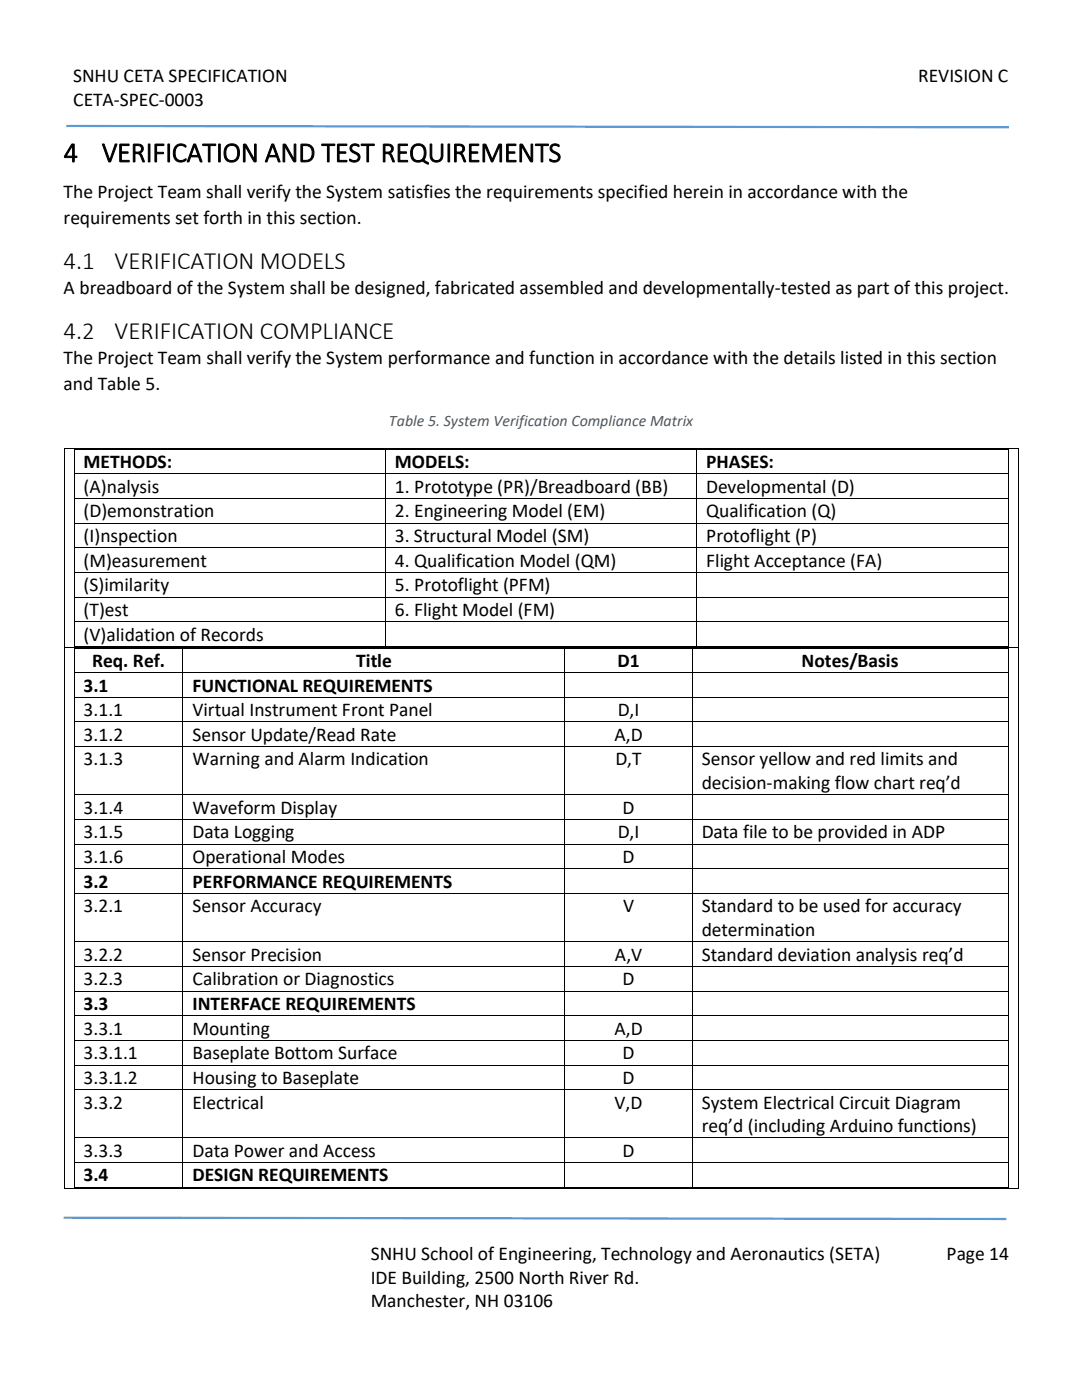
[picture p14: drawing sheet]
<svg xmlns="http://www.w3.org/2000/svg" width="216mm" height="279mm" viewBox="0 0 216 279" stroke-linecap="round" stroke-linejoin="round" font-family="sans-serif">
<defs><g id="words">
<g font-size="5.6">
<text x="12.7" y="32.3">4</text>
<text x="20.3" y="32.3">VERIFICATION AND TEST REQUIREMENTS</text>
</g>
<g font-size="5">
<text x="12.7" y="53.7">4.1</text>
<text x="22.9" y="53.7">VERIFICATION MODELS</text>
<text x="12.7" y="67.6">4.2</text>
<text x="22.9" y="67.6">VERIFICATION COMPLIANCE</text>
</g>
<g font-size="3.9">
<text x="14.6" y="16.4">SNHU CETA SPECIFICATION</text>
<text x="183.2" y="16.4">REVISION C</text>
<text x="14.6" y="21.1">CETA-SPEC-0003</text>
<text x="12.7" y="39.6">The Project Team shall verify the System satisfies the requirements specified herein in accordance with the</text>
<text x="12.7" y="44.7">requirements set forth in this section.</text>
<text x="12.7" y="58.7">A breadboard of the System shall be designed, fabricated assembled and developmentally-tested as part of this project.</text>
<text x="12.7" y="72.7">The Project Team shall verify the System performance and function in accordance with the details listed in this section</text>
<text x="12.7" y="77.8">and Table 5.</text>
<text x="16.7" y="93.4">METHODS:</text>
<text x="78.8" y="93.4">MODELS:</text>
<text x="140.9" y="93.4">PHASES:</text>
<text x="16.7" y="98.4">(A)nalysis</text>
<text x="78.8" y="98.4">1. Prototype (PR)/Breadboard (BB)</text>
<text x="140.9" y="98.4">Developmental (D)</text>
<text x="16.7" y="103.3">(D)emonstration</text>
<text x="78.8" y="103.3">2. Engineering Model (EM)</text>
<text x="140.9" y="103.3">Qualification (Q)</text>
<text x="16.7" y="108.2">(I)nspection</text>
<text x="16.7" y="113.1">(M)easurement</text>
<text x="78.8" y="108.2">3. Structural Model (SM)</text>
<text x="78.8" y="113.1">4. Qualification Model (QM)</text>
<text x="140.9" y="108.2">Protoflight (P)</text>
<text x="140.9" y="113.1">Flight Acceptance (FA)</text>
<text x="16.7" y="118">(S)imilarity</text>
<text x="78.8" y="118">5. Protoflight (PFM)</text>
<text x="16.7" y="123">(T)est</text>
<text x="78.8" y="123">6. Flight Model (FM)</text>
<text x="16.7" y="127.9">(V)alidation of Records</text>
<text x="18.4" y="133.1">Req. Ref.</text>
<text x="71.1" y="133.1">Title</text>
<text x="123.2" y="133.1">D1</text>
<text x="160" y="133.1">Notes/Basis</text>
<text x="16.7" y="138">3.1</text>
<text x="16.7" y="142.9">3.1.1</text>
<text x="38.4" y="138">FUNCTIONAL REQUIREMENTS</text>
<text x="38.4" y="142.9">Virtual Instrument Front Panel</text>
<text x="123.3" y="142.9">D,I</text>
<text x="16.7" y="147.8">3.1.2</text>
<text x="38.4" y="147.8">Sensor Update/Read Rate</text>
<text x="122.6" y="147.8">A,D</text>
<text x="16.7" y="152.8">3.1.3</text>
<text x="38.4" y="152.8">Warning and Alarm Indication</text>
<text x="122.8" y="152.8">D,T</text>
<text x="140" y="152.8">Sensor yellow and red limits and</text>
<text x="140" y="157.5">decision-making flow chart req’d</text>
<text x="16.7" y="162.4">3.1.4</text>
<text x="16.7" y="167.3">3.1.5</text>
<text x="38.4" y="162.4">Waveform Display</text>
<text x="38.4" y="167.3">Data Logging</text>
<text x="123.3" y="167.3">D,I</text>
<text x="124.2" y="162.4">D</text>
<text x="140" y="167.3">Data file to be provided in ADP</text>
<text x="16.7" y="172.2">3.1.6</text>
<text x="38.4" y="172.2">Operational Modes</text>
<text x="124.2" y="172.2">D</text>
<text x="16.7" y="177.1">3.2</text>
<text x="38.4" y="177.1">PERFORMANCE REQUIREMENTS</text>
<text x="16.7" y="182.1">3.2.1</text>
<text x="38.4" y="182.1">Sensor Accuracy</text>
<text x="124.3" y="182.1">V</text>
<text x="140" y="182.1">Standard to be used for accuracy</text>
<text x="16.7" y="191.7">3.2.2</text>
<text x="38.4" y="191.7">Sensor Precision</text>
<text x="122.7" y="191.7">A,V</text>
<text x="140" y="186.8">determination</text>
<text x="140" y="191.7">Standard deviation analysis req’d</text>
<text x="16.7" y="196.7">3.2.3</text>
<text x="38.4" y="196.7">Calibration or Diagnostics</text>
<text x="124.2" y="196.7">D</text>
<text x="16.7" y="201.6">3.3</text>
<text x="38.4" y="201.6">INTERFACE REQUIREMENTS</text>
<text x="16.7" y="206.5">3.3.1</text>
<text x="38.4" y="206.5">Mounting</text>
<text x="122.6" y="206.5">A,D</text>
<text x="16.7" y="211.4">3.3.1.1</text>
<text x="38.4" y="211.4">Baseplate Bottom Surface</text>
<text x="124.2" y="211.4">D</text>
<text x="16.7" y="216.3">3.3.1.2</text>
<text x="16.7" y="221.2">3.3.2</text>
<text x="38.4" y="216.3">Housing to Baseplate</text>
<text x="38.4" y="221.2">Electrical</text>
<text x="122.6" y="221.2">V,D</text>
<text x="124.2" y="216.3">D</text>
<text x="140" y="221.2">System Electrical Circuit Diagram</text>
<text x="140" y="226">req’d (including Arduino functions)</text>
<text x="16.7" y="230.9">3.3.3</text>
<text x="38.4" y="230.9">Data Power and Access</text>
<text x="124.2" y="230.9">D</text>
<text x="16.7" y="235.8">3.4</text>
<text x="38.4" y="235.8">DESIGN REQUIREMENTS</text>
<text x="74" y="251.5">SNHU School of Engineering, Technology and Aeronautics (SETA)</text>
<text x="188.9" y="251.5">Page 14</text>
<text x="74" y="256.2">IDE Building, 2500 North River Rd.</text>
<text x="74" y="260.9">Manchester, NH 03106</text>
</g>
<text font-size="3.2" fill="#44546a" x="77.6" y="85.1">Table 5. System Verification Compliance Matrix</text>
</g></defs>
<path d="M13.2 25.1l188.1 .3M12.7 243l188.1 .3" fill="none" stroke="#5b9bd5" stroke-width=".44"/>
<g fill="#000">
<path d="M12.7 89.4h.2v.2h-.2z" fill-rule="evenodd"/>
<path d="M12.7 89.4h.2v.2h-.2z" fill-rule="evenodd"/>
<path d="M14.7 89.6h.2v.2h-.2z" fill-rule="evenodd"/>
<path d="M14.7 89.6h.2v.2h-.2z" fill-rule="evenodd"/>
<path d="M14.7 94.5h.2v.2h-.2z" fill-rule="evenodd"/>
<path d="M14.7 99.4h.2v.2h-.2z" fill-rule="evenodd"/>
<path d="M76.8 89.6h.2v.2h-.2z" fill-rule="evenodd"/>
<path d="M76.8 94.5h.2v.2h-.2z" fill-rule="evenodd"/>
<path d="M76.8 99.4h.2v.2h-.2z" fill-rule="evenodd"/>
<path d="M138.9 89.6h.2v.2h-.2z" fill-rule="evenodd"/>
<path d="M138.9 94.5h.2v.2h-.2z" fill-rule="evenodd"/>
<path d="M138.9 99.4h.2v.2h-.2z" fill-rule="evenodd"/>
<path d="M201.1 89.6h.1v.2h-.1z" fill-rule="evenodd"/>
<path d="M201.1 89.6h.1v.2h-.1z" fill-rule="evenodd"/>
<path d="M201.1 94.5h.1v.2h-.1z" fill-rule="evenodd"/>
<path d="M201.1 99.4h.1v.2h-.1z" fill-rule="evenodd"/>
<path d="M203.1 89.4h.1v.2h-.1z" fill-rule="evenodd"/>
<path d="M203.1 89.4h.1v.2h-.1z" fill-rule="evenodd"/>
<path d="M14.7 104.3h.2v.2h-.2z" fill-rule="evenodd"/>
<path d="M14.7 109.2h.2v.2h-.2z" fill-rule="evenodd"/>
<path d="M14.7 114.1h.2v.2h-.2z" fill-rule="evenodd"/>
<path d="M14.7 119.1h.2v.2h-.2z" fill-rule="evenodd"/>
<path d="M76.8 104.3h.2v.2h-.2z" fill-rule="evenodd"/>
<path d="M76.8 109.2h.2v.2h-.2z" fill-rule="evenodd"/>
<path d="M76.8 114.1h.2v.2h-.2z" fill-rule="evenodd"/>
<path d="M76.8 119.1h.2v.2h-.2z" fill-rule="evenodd"/>
<path d="M138.9 104.3h.2v.2h-.2z" fill-rule="evenodd"/>
<path d="M138.9 109.2h.2v.2h-.2z" fill-rule="evenodd"/>
<path d="M138.9 114.1h.2v.2h-.2z" fill-rule="evenodd"/>
<path d="M138.9 119.1h.2v.2h-.2z" fill-rule="evenodd"/>
<path d="M201.1 104.3h.1v.2h-.1z" fill-rule="evenodd"/>
<path d="M201.1 109.2h.1v.2h-.1z" fill-rule="evenodd"/>
<path d="M201.1 114.1h.1v.2h-.1z" fill-rule="evenodd"/>
<path d="M201.1 119.1h.1v.2h-.1z" fill-rule="evenodd"/>
<path d="M12.7 129.1h.2v.2h-.2z" fill-rule="evenodd"/>
<path d="M14.7 124h.2v.2h-.2z" fill-rule="evenodd"/>
<path d="M14.7 128.9h.2v.2h-.2z" fill-rule="evenodd"/>
<path d="M14.7 128.9h.2v.2h-.2z" fill-rule="evenodd"/>
<path d="M14.7 129.3h.2v.1h-.2z" fill-rule="evenodd"/>
<path d="M14.7 129.3h.2v.1h-.2z" fill-rule="evenodd"/>
<path d="M14.7 134.2h.2v.1h-.2z" fill-rule="evenodd"/>
<path d="M14.7 139.1h.2v.2h-.2z" fill-rule="evenodd"/>
<path d="M36.4 129.3h.2v.1h-.2z" fill-rule="evenodd"/>
<path d="M36.4 134.2h.2v.1h-.2z" fill-rule="evenodd"/>
<path d="M36.4 139.1h.2v.2h-.2z" fill-rule="evenodd"/>
<path d="M76.8 124h.2v.2h-.2z" fill-rule="evenodd"/>
<path d="M76.8 128.9h.2v.2h-.2z" fill-rule="evenodd"/>
<path d="M112.6 129.3h.2v.1h-.2z" fill-rule="evenodd"/>
<path d="M112.6 134.2h.2v.1h-.2z" fill-rule="evenodd"/>
<path d="M112.6 139.1h.2v.2h-.2z" fill-rule="evenodd"/>
<path d="M138 129.3h.2v.1h-.2z" fill-rule="evenodd"/>
<path d="M138 134.2h.2v.1h-.2z" fill-rule="evenodd"/>
<path d="M138 139.1h.2v.2h-.2z" fill-rule="evenodd"/>
<path d="M138.9 124h.2v.2h-.2z" fill-rule="evenodd"/>
<path d="M138.9 128.9h.2v.2h-.2z" fill-rule="evenodd"/>
<path d="M201.1 124h.1v.2h-.1z" fill-rule="evenodd"/>
<path d="M201.1 128.9h.1v.2h-.1z" fill-rule="evenodd"/>
<path d="M201.1 128.9h.1v.2h-.1z" fill-rule="evenodd"/>
<path d="M201.1 129.3h.1v.1h-.1z" fill-rule="evenodd"/>
<path d="M201.1 129.3h.1v.1h-.1z" fill-rule="evenodd"/>
<path d="M201.1 134.2h.1v.1h-.1z" fill-rule="evenodd"/>
<path d="M201.1 139.1h.1v.2h-.1z" fill-rule="evenodd"/>
<path d="M203.1 129.1h.1v.2h-.1z" fill-rule="evenodd"/>
<path d="M14.7 144h.2v.2h-.2z" fill-rule="evenodd"/>
<path d="M14.7 148.9h.2v.2h-.2z" fill-rule="evenodd"/>
<path d="M14.7 158.6h.2v.1h-.2z" fill-rule="evenodd"/>
<path d="M36.4 144h.2v.2h-.2z" fill-rule="evenodd"/>
<path d="M36.4 148.9h.2v.2h-.2z" fill-rule="evenodd"/>
<path d="M36.4 158.6h.2v.1h-.2z" fill-rule="evenodd"/>
<path d="M112.6 144h.2v.2h-.2z" fill-rule="evenodd"/>
<path d="M112.6 148.9h.2v.2h-.2z" fill-rule="evenodd"/>
<path d="M112.6 158.6h.2v.1h-.2z" fill-rule="evenodd"/>
<path d="M138 144h.2v.2h-.2z" fill-rule="evenodd"/>
<path d="M138 148.9h.2v.2h-.2z" fill-rule="evenodd"/>
<path d="M138 158.6h.2v.1h-.2z" fill-rule="evenodd"/>
<path d="M201.1 144h.1v.2h-.1z" fill-rule="evenodd"/>
<path d="M201.1 148.9h.1v.2h-.1z" fill-rule="evenodd"/>
<path d="M201.1 158.6h.1v.1h-.1z" fill-rule="evenodd"/>
<path d="M14.7 163.5h.2v.1h-.2z" fill-rule="evenodd"/>
<path d="M14.7 168.4h.2v.2h-.2z" fill-rule="evenodd"/>
<path d="M14.7 173.3h.2v.2h-.2z" fill-rule="evenodd"/>
<path d="M14.7 178.2h.2v.2h-.2z" fill-rule="evenodd"/>
<path d="M36.4 163.5h.2v.1h-.2z" fill-rule="evenodd"/>
<path d="M36.4 168.4h.2v.2h-.2z" fill-rule="evenodd"/>
<path d="M36.4 173.3h.2v.2h-.2z" fill-rule="evenodd"/>
<path d="M36.4 178.2h.2v.2h-.2z" fill-rule="evenodd"/>
<path d="M112.6 163.5h.2v.1h-.2z" fill-rule="evenodd"/>
<path d="M112.6 168.4h.2v.2h-.2z" fill-rule="evenodd"/>
<path d="M112.6 173.3h.2v.2h-.2z" fill-rule="evenodd"/>
<path d="M112.6 178.2h.2v.2h-.2z" fill-rule="evenodd"/>
<path d="M138 163.5h.2v.1h-.2z" fill-rule="evenodd"/>
<path d="M138 168.4h.2v.2h-.2z" fill-rule="evenodd"/>
<path d="M138 173.3h.2v.2h-.2z" fill-rule="evenodd"/>
<path d="M138 178.2h.2v.2h-.2z" fill-rule="evenodd"/>
<path d="M201.1 163.5h.1v.1h-.1z" fill-rule="evenodd"/>
<path d="M201.1 168.4h.1v.2h-.1z" fill-rule="evenodd"/>
<path d="M201.1 173.3h.1v.2h-.1z" fill-rule="evenodd"/>
<path d="M201.1 178.2h.1v.2h-.1z" fill-rule="evenodd"/>
<path d="M14.7 187.9h.2v.1h-.2z" fill-rule="evenodd"/>
<path d="M14.7 192.8h.2v.1h-.2z" fill-rule="evenodd"/>
<path d="M14.7 197.7h.2v.2h-.2z" fill-rule="evenodd"/>
<path d="M36.4 187.9h.2v.1h-.2z" fill-rule="evenodd"/>
<path d="M36.4 192.8h.2v.1h-.2z" fill-rule="evenodd"/>
<path d="M36.4 197.7h.2v.2h-.2z" fill-rule="evenodd"/>
<path d="M112.6 187.9h.2v.1h-.2z" fill-rule="evenodd"/>
<path d="M112.6 192.8h.2v.1h-.2z" fill-rule="evenodd"/>
<path d="M112.6 197.7h.2v.2h-.2z" fill-rule="evenodd"/>
<path d="M138 187.9h.2v.1h-.2z" fill-rule="evenodd"/>
<path d="M138 192.8h.2v.1h-.2z" fill-rule="evenodd"/>
<path d="M138 197.7h.2v.2h-.2z" fill-rule="evenodd"/>
<path d="M201.1 187.9h.1v.1h-.1z" fill-rule="evenodd"/>
<path d="M201.1 192.8h.1v.1h-.1z" fill-rule="evenodd"/>
<path d="M201.1 197.7h.1v.2h-.1z" fill-rule="evenodd"/>
<path d="M14.7 202.6h.2v.2h-.2z" fill-rule="evenodd"/>
<path d="M14.7 207.5h.2v.2h-.2z" fill-rule="evenodd"/>
<path d="M14.7 212.5h.2v.1h-.2z" fill-rule="evenodd"/>
<path d="M14.7 217.4h.2v.1h-.2z" fill-rule="evenodd"/>
<path d="M36.4 202.6h.2v.2h-.2z" fill-rule="evenodd"/>
<path d="M36.4 207.5h.2v.2h-.2z" fill-rule="evenodd"/>
<path d="M36.4 212.5h.2v.1h-.2z" fill-rule="evenodd"/>
<path d="M36.4 217.4h.2v.1h-.2z" fill-rule="evenodd"/>
<path d="M112.6 202.6h.2v.2h-.2z" fill-rule="evenodd"/>
<path d="M112.6 207.5h.2v.2h-.2z" fill-rule="evenodd"/>
<path d="M112.6 212.5h.2v.1h-.2z" fill-rule="evenodd"/>
<path d="M112.6 217.4h.2v.1h-.2z" fill-rule="evenodd"/>
<path d="M138 202.6h.2v.2h-.2z" fill-rule="evenodd"/>
<path d="M138 207.5h.2v.2h-.2z" fill-rule="evenodd"/>
<path d="M138 212.5h.2v.1h-.2z" fill-rule="evenodd"/>
<path d="M138 217.4h.2v.1h-.2z" fill-rule="evenodd"/>
<path d="M201.1 202.6h.1v.2h-.1z" fill-rule="evenodd"/>
<path d="M201.1 207.5h.1v.2h-.1z" fill-rule="evenodd"/>
<path d="M201.1 212.5h.1v.1h-.1z" fill-rule="evenodd"/>
<path d="M201.1 217.4h.1v.1h-.1z" fill-rule="evenodd"/>
<path d="M12.7 237h.2v.2h-.2z" fill-rule="evenodd"/>
<path d="M12.7 237h.2v.2h-.2z" fill-rule="evenodd"/>
<path d="M14.7 227h.2v.2h-.2z" fill-rule="evenodd"/>
<path d="M14.7 231.9h.2v.2h-.2z" fill-rule="evenodd"/>
<path d="M14.7 236.8h.2v.2h-.2z" fill-rule="evenodd"/>
<path d="M14.7 236.8h.2v.2h-.2z" fill-rule="evenodd"/>
<path d="M36.4 227h.2v.2h-.2z" fill-rule="evenodd"/>
<path d="M36.4 231.9h.2v.2h-.2z" fill-rule="evenodd"/>
<path d="M36.4 236.8h.2v.2h-.2z" fill-rule="evenodd"/>
<path d="M112.6 227h.2v.2h-.2z" fill-rule="evenodd"/>
<path d="M112.6 231.9h.2v.2h-.2z" fill-rule="evenodd"/>
<path d="M112.6 236.8h.2v.2h-.2z" fill-rule="evenodd"/>
<path d="M138 227h.2v.2h-.2z" fill-rule="evenodd"/>
<path d="M138 231.9h.2v.2h-.2z" fill-rule="evenodd"/>
<path d="M138 236.8h.2v.2h-.2z" fill-rule="evenodd"/>
<path d="M201.1 227h.1v.2h-.1z" fill-rule="evenodd"/>
<path d="M201.1 231.9h.1v.2h-.1z" fill-rule="evenodd"/>
<path d="M201.1 236.8h.1v.2h-.1z" fill-rule="evenodd"/>
<path d="M201.1 236.8h.1v.2h-.1z" fill-rule="evenodd"/>
<path d="M203.1 237h.1v.2h-.1z" fill-rule="evenodd"/>
<path d="M203.1 237h.1v.2h-.1z" fill-rule="evenodd"/>
</g>
<g fill="none" stroke="#000" stroke-width=".2">
<path d="M12.8 89.6v39.5M12.9 89.5h190.2M14.8 89.8v4.7M14.8 94.7v4.7M14.8 99.6v4.7M14.9 89.7h61.9M14.9 94.6h61.9M14.9 99.5h61.9M76.9 89.8v4.7M76.9 94.7v4.7M76.9 99.6v4.7M77 89.7h61.9"/>
<path d="M77 94.6h61.9M77 99.5h61.9M139 89.8v4.7M139 94.7v4.7M139 99.6v4.7M139.1 89.7h62M139.1 94.6h62M139.1 99.5h62M201.2 89.8v4.7M201.2 94.7v4.7M201.2 99.6v4.7M203.2 89.6v39.5"/>
<path d="M14.8 104.5v4.7M14.8 109.4v4.7M14.8 114.3v4.8M14.8 119.3v4.7M14.9 104.4h61.9M14.9 109.3h61.9M14.9 114.2h61.9M14.9 119.2h61.9M76.9 104.5v4.7M76.9 109.4v4.7M76.9 114.3v4.8M76.9 119.3v4.7"/>
<path d="M77 104.4h61.9M77 109.3h61.9M77 114.2h61.9M77 119.2h61.9M139 104.5v4.7M139 109.4v4.7M139 114.3v4.8M139 119.3v4.7M139.1 104.4h62M139.1 109.3h62M139.1 114.2h62M139.1 119.2h62"/>
<path d="M201.2 104.5v4.7M201.2 109.4v4.7M201.2 114.3v4.8M201.2 119.3v4.7M12.8 129.3v107.7M12.9 129.2h190.2M14.8 124.2v4.7M14.8 129.4v4.8M14.8 134.3v4.8M14.8 139.3v4.7M14.9 124.1h61.9M14.9 129h61.9"/>
<path d="M14.9 129.3h21.5M14.9 134.3h21.5M14.9 139.2h21.5M36.5 129.4v4.8M36.5 134.3v4.8M36.5 139.3v4.7M36.6 129.3h76M36.6 134.3h76M36.6 139.2h76M76.9 124.2v4.7M77 124.1h61.9M77 129h61.9"/>
<path d="M112.7 129.4v4.8M112.7 134.3v4.8M112.7 139.3v4.7M112.8 129.3h25.2M112.8 134.3h25.2M112.8 139.2h25.2M138.1 129.4v4.8M138.1 134.3v4.8M138.1 139.3v4.7M138.2 129.3h62.9M138.2 134.3h62.9M138.2 139.2h62.9"/>
<path d="M139 124.2v4.7M139.1 124.1h62M139.1 129h62M201.2 124.2v4.7M201.2 129.4v4.8M201.2 134.3v4.8M201.2 139.3v4.7M203.2 129.3v107.7M14.8 144.2v4.7M14.8 149.1v9.5M14.8 158.7v4.8M14.9 144.1h21.5"/>
<path d="M14.9 149h21.5M14.9 158.6h21.5M36.5 144.2v4.7M36.5 149.1v9.5M36.5 158.7v4.8M36.6 144.1h76M36.6 149h76M36.6 158.6h76M112.7 144.2v4.7M112.7 149.1v9.5M112.7 158.7v4.8M112.8 144.1h25.2"/>
<path d="M112.8 149h25.2M112.8 158.6h25.2M138.1 144.2v4.7M138.1 149.1v9.5M138.1 158.7v4.8M138.2 144.1h62.9M138.2 149h62.9M138.2 158.6h62.9M201.2 144.2v4.7M201.2 149.1v9.5M201.2 158.7v4.8M14.8 163.6v4.8"/>
<path d="M14.8 168.6v4.7M14.8 173.5v4.7M14.8 178.4v9.5M14.9 163.6h21.5M14.9 168.5h21.5M14.9 173.4h21.5M14.9 178.3h21.5M36.5 163.6v4.8M36.5 168.6v4.7M36.5 173.5v4.7M36.5 178.4v9.5M36.6 163.6h76"/>
<path d="M36.6 168.5h76M36.6 173.4h76M36.6 178.3h76M112.7 163.6v4.8M112.7 168.6v4.7M112.7 173.5v4.7M112.7 178.4v9.5M112.8 163.6h25.2M112.8 168.5h25.2M112.8 173.4h25.2M112.8 178.3h25.2M138.1 163.6v4.8"/>
<path d="M138.1 168.6v4.7M138.1 173.5v4.7M138.1 178.4v9.5M138.2 163.6h62.9M138.2 168.5h62.9M138.2 173.4h62.9M138.2 178.3h62.9M201.2 163.6v4.8M201.2 168.6v4.7M201.2 173.5v4.7M201.2 178.4v9.5M14.8 188v4.8"/>
<path d="M14.8 192.9v4.8M14.8 197.9v4.7M14.9 187.9h21.5M14.9 192.9h21.5M14.9 197.8h21.5M36.5 188v4.8M36.5 192.9v4.8M36.5 197.9v4.7M36.6 187.9h76M36.6 192.9h76M36.6 197.8h76M112.7 188v4.8"/>
<path d="M112.7 192.9v4.8M112.7 197.9v4.7M112.8 187.9h25.2M112.8 192.9h25.2M112.8 197.8h25.2M138.1 188v4.8M138.1 192.9v4.8M138.1 197.9v4.7M138.2 187.9h62.9M138.2 192.9h62.9M138.2 197.8h62.9M201.2 188v4.8"/>
<path d="M201.2 192.9v4.8M201.2 197.9v4.7M14.8 202.8v4.7M14.8 207.7v4.8M14.8 212.6v4.8M14.8 217.5v9.5M14.9 202.7h21.5M14.9 207.6h21.5M14.9 212.5h21.5M14.9 217.5h21.5M36.5 202.8v4.7M36.5 207.7v4.8"/>
<path d="M36.5 212.6v4.8M36.5 217.5v9.5M36.6 202.7h76M36.6 207.6h76M36.6 212.5h76M36.6 217.5h76M112.7 202.8v4.7M112.7 207.7v4.8M112.7 212.6v4.8M112.7 217.5v9.5M112.8 202.7h25.2M112.8 207.6h25.2"/>
<path d="M112.8 212.5h25.2M112.8 217.5h25.2M138.1 202.8v4.7M138.1 207.7v4.8M138.1 212.6v4.8M138.1 217.5v9.5M138.2 202.7h62.9M138.2 207.6h62.9M138.2 212.5h62.9M138.2 217.5h62.9M201.2 202.8v4.7M201.2 207.7v4.8"/>
<path d="M201.2 212.6v4.8M201.2 217.5v9.5M12.9 237.1h190.2M14.8 227.2v4.7M14.8 232.1v4.7M14.9 227.1h21.5M14.9 232h21.5M14.9 236.9h21.5M36.5 227.2v4.7M36.5 232.1v4.7M36.6 227.1h76M36.6 232h76"/>
<path d="M36.6 236.9h76M112.7 227.2v4.7M112.7 232.1v4.7M112.8 227.1h25.2M112.8 232h25.2M112.8 236.9h25.2M138.1 227.2v4.7M138.1 232.1v4.7M138.2 227.1h62.9M138.2 232h62.9M138.2 236.9h62.9M201.2 227.2v4.7"/>
<path d="M201.2 232.1v4.7"/>
</g>
<use href="#words"/>
</svg>
